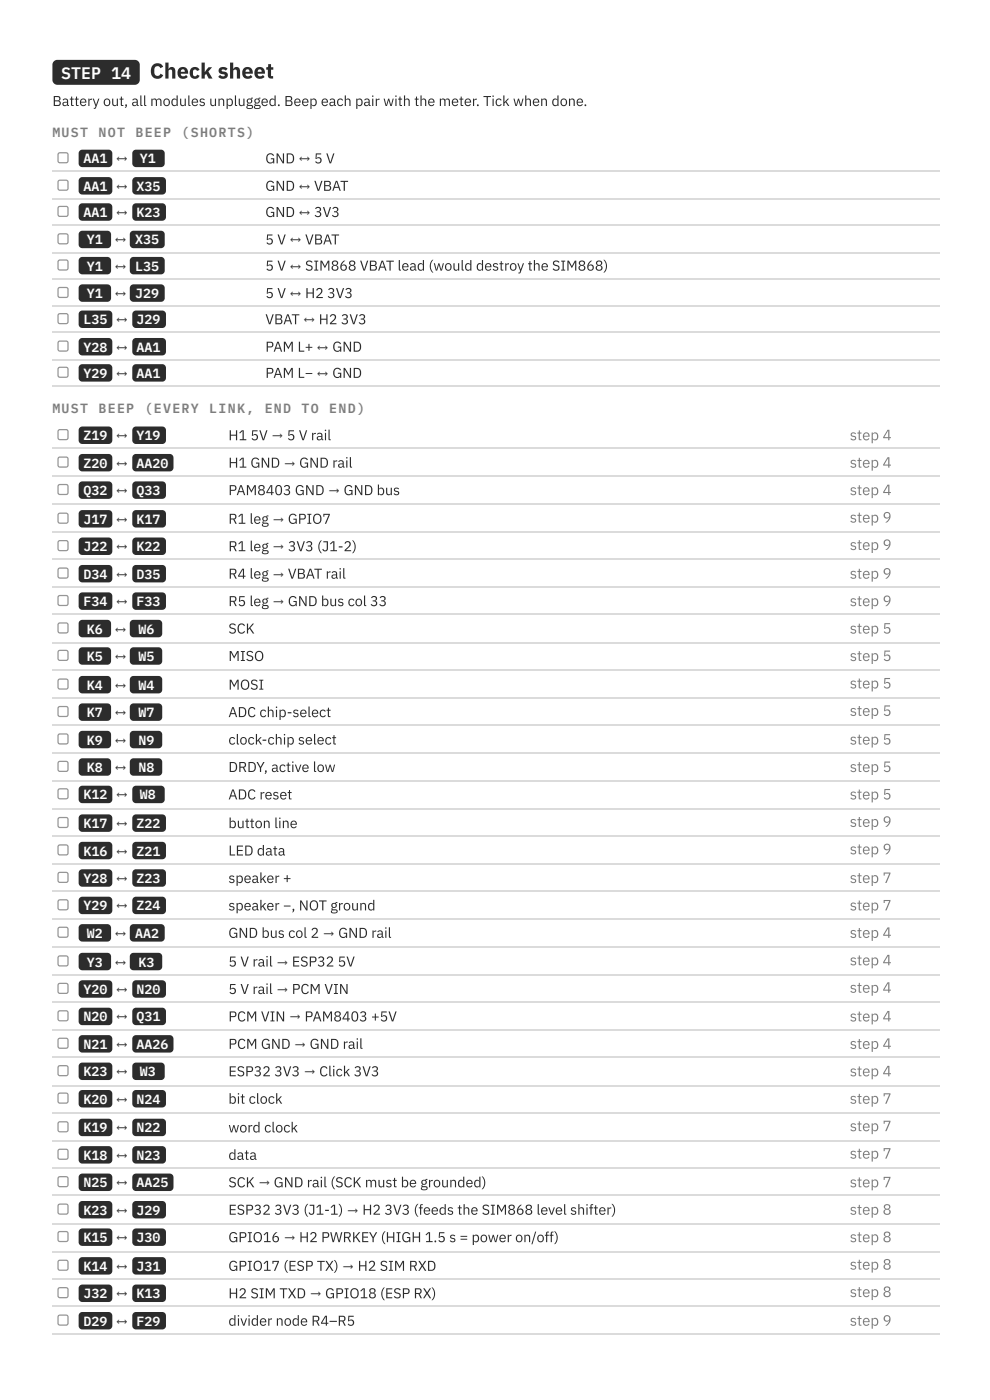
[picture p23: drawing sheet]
<svg xmlns="http://www.w3.org/2000/svg" width="210mm" height="297mm" viewBox="0 0 210 297" stroke-linecap="round" stroke-linejoin="round" font-family="sans-serif">
<defs><g id="words">
<text font-size="4.6" fill="#2a2c2e" x="31.7" y="16.7">Check sheet</text>
<text font-size="3.5" fill="#fff" x="13" y="16.7">STEP 14</text>
<g font-size="3.2" fill="#7b7f83">
<text x="180.2" y="93.4">step 4</text>
<text x="180.2" y="99.2">step 4</text>
<text x="180.2" y="105">step 4</text>
<text x="180.2" y="110.9">step 9</text>
<text x="180.2" y="116.7">step 9</text>
<text x="180.2" y="122.8">step 9</text>
<text x="180.2" y="128.6">step 9</text>
<text x="180.2" y="134.4">step 5</text>
<text x="180.2" y="140.2">step 5</text>
<text x="180.2" y="146.1">step 5</text>
<text x="180.2" y="151.9">step 5</text>
<text x="180.2" y="158">step 5</text>
<text x="180.2" y="163.8">step 5</text>
<text x="180.2" y="169.6">step 5</text>
<text x="180.2" y="175.4">step 9</text>
<text x="180.2" y="181.2">step 9</text>
<text x="180.2" y="187.3">step 7</text>
<text x="180.2" y="193.1">step 7</text>
<text x="180.2" y="199">step 4</text>
<text x="180.2" y="204.8">step 4</text>
<text x="180.2" y="210.6">step 4</text>
<text x="180.2" y="216.7">step 4</text>
<text x="180.2" y="222.5">step 4</text>
<text x="180.2" y="228.3">step 4</text>
<text x="180.2" y="234.2">step 7</text>
<text x="180.2" y="240">step 7</text>
<text x="180.2" y="245.8">step 7</text>
<text x="180.2" y="251.9">step 7</text>
<text x="180.2" y="257.7">step 8</text>
<text x="180.2" y="263.5">step 8</text>
<text x="180.2" y="269.3">step 8</text>
<text x="180.2" y="275.2">step 8</text>
<text x="180.2" y="281.3">step 9</text>
</g>
<g font-size="3" fill="#2a2c2e">
<text x="11.1" y="22.5">Battery out, all modules unplugged. Beep each pair with the meter. Tick when done.</text>
<text x="56.3" y="34.7">GND ↔ 5 V</text>
<text x="56.3" y="40.5">GND ↔ VBAT</text>
<text x="56.3" y="46">GND ↔ 3V3</text>
<text x="24.3" y="51.9">↔ X35</text>
<text x="56.3" y="51.9">5 V ↔ VBAT</text>
<text x="24.3" y="57.4">↔ L35</text>
<text x="56.3" y="57.4">5 V ↔ SIM868 VBAT lead (would destroy the SIM868)</text>
<text x="24.3" y="63.2">↔ J29</text>
<text x="56.3" y="63.2">5 V ↔ H2</text>
<text x="69.4" y="63.2">3V3</text>
<text x="56.3" y="68.8">VBAT ↔ H2</text>
<text x="72.3" y="68.8">3V3</text>
<text x="56.3" y="74.6">PAM L+ ↔ GND</text>
<text x="56.3" y="80.2">PAM L− ↔ GND</text>
<text x="48.4" y="93.4">H1</text>
<text x="53.1" y="93.4">5V → 5 V rail</text>
<text x="48.4" y="99.2">H1 GND → GND rail</text>
<text x="48.4" y="105">PAM8403 GND → GND bus</text>
<text x="48.4" y="111.1">R1 leg → GPIO7</text>
<text x="48.4" y="116.9">R1 leg → 3V3 (J1-2)</text>
<text x="48.4" y="122.8">R4 leg → VBAT rail</text>
<text x="48.4" y="128.6">R5 leg → GND bus col 33</text>
<text x="24.3" y="134.4">↔</text>
<text x="48.4" y="134.4">SCK</text>
<text x="24.3" y="140.2">↔</text>
<text x="48.4" y="140.2">MISO</text>
<text x="24.3" y="146.3">↔</text>
<text x="48.4" y="146.3">MOSI</text>
<text x="24.3" y="152.1">↔</text>
<text x="48.4" y="152.1">ADC chip-select</text>
<text x="24.3" y="158">↔</text>
<text x="48.4" y="158">clock-chip select</text>
<text x="24.3" y="163.8">↔</text>
<text x="48.4" y="163.8">DRDY, active low</text>
<text x="48.4" y="169.6">ADC reset</text>
<text x="48.4" y="175.7">button line</text>
<text x="48.4" y="181.5">LED data</text>
<text x="48.4" y="187.3">speaker +</text>
<text x="48.4" y="193.1">speaker −, NOT ground</text>
<text x="24.3" y="199">↔ AA2</text>
<text x="48.4" y="199">GND bus col 2 → GND rail</text>
<text x="24.3" y="205.1">↔</text>
<text x="48.4" y="205.1">5 V rail → ESP32</text>
<text x="71.6" y="205.1">5V</text>
<text x="48.4" y="210.9">5 V rail → PCM VIN</text>
<text x="48.4" y="216.7">PCM VIN → PAM8403 +5V</text>
<text x="48.4" y="222.5">PCM GND → GND rail</text>
<text x="48.4" y="228.3">ESP32</text>
<text x="58.1" y="228.3">3V3 → Click 3V3</text>
<text x="48.4" y="234.2">bit clock</text>
<text x="48.4" y="240.2">word clock</text>
<text x="48.4" y="246.1">data</text>
<text x="48.4" y="251.9">SCK → GND rail (SCK must be grounded)</text>
<text x="48.4" y="257.7">ESP32</text>
<text x="58.1" y="257.7">3V3 (J1-1) → H2</text>
<text x="81.5" y="257.7">3V3 (feeds the SIM868 level shifter)</text>
<text x="48.4" y="263.5">GPIO16 → H2 PWRKEY (HIGH 1.5 s = power on/off)</text>
<text x="48.4" y="269.6">GPIO17 (ESP TX) → H2 SIM RXD</text>
<text x="48.4" y="275.4">H2 SIM TXD → GPIO18 (ESP RX)</text>
<text x="48.4" y="281.3">divider node R4–R5</text>
</g>
<g font-size="2.8" fill="#7b7f83">
<text x="11.1" y="29.1">MUST</text>
<text x="20.9" y="29.1">NOT</text>
<text x="28.7" y="29.1">BEEP</text>
<text x="38.5" y="29.1">(SHORTS)</text>
<text x="11.1" y="87.6">MUST</text>
<text x="20.9" y="87.6">BEEP</text>
<text x="30.7" y="87.6">(EVERY</text>
<text x="44.4" y="87.6">LINK,</text>
<text x="56.1" y="87.6">END</text>
<text x="63.9" y="87.6">TO</text>
<text x="69.8" y="87.6">END)</text>
</g>
<g font-size="2.8" fill="#fff">
<text x="17.7" y="34.7">AA1 ↔</text>
<text x="29.7" y="34.7">Y1</text>
<text x="17.7" y="40.5">AA1 ↔ X35</text>
<text x="17.7" y="46">AA1 ↔ K23</text>
<text x="18.4" y="51.9">Y1</text>
<text x="18.4" y="57.4">Y1</text>
<text x="18.4" y="63.2">Y1</text>
<text x="17.7" y="68.8">L35 ↔ J29</text>
<text x="17.7" y="74.6">Y28 ↔ AA1</text>
<text x="17.7" y="80.2">Y29 ↔ AA1</text>
<text x="17.7" y="93.4">Z19 ↔ Y19</text>
<text x="17.7" y="99.2">Z20 ↔ AA20</text>
<text x="17.7" y="105">Q32 ↔ Q33</text>
<text x="17.7" y="111.1">J17 ↔ K17</text>
<text x="17.7" y="116.9">J22 ↔ K22</text>
<text x="17.7" y="122.8">D34 ↔ D35</text>
<text x="17.7" y="128.6">F34 ↔ F33</text>
<text x="18.4" y="134.4">K6</text>
<text x="29.3" y="134.4">W6</text>
<text x="18.4" y="140.2">K5</text>
<text x="29.3" y="140.2">W5</text>
<text x="18.4" y="146.3">K4</text>
<text x="29.3" y="146.3">W4</text>
<text x="18.4" y="152.1">K7</text>
<text x="29.3" y="152.1">W7</text>
<text x="18.4" y="158">K9</text>
<text x="29.3" y="158">N9</text>
<text x="18.4" y="163.8">K8</text>
<text x="29.3" y="163.8">N8</text>
<text x="17.7" y="169.6">K12 ↔</text>
<text x="29.7" y="169.6">W8</text>
<text x="17.7" y="175.7">K17 ↔ Z22</text>
<text x="17.7" y="181.5">K16 ↔ Z21</text>
<text x="17.7" y="187.3">Y28 ↔ Z23</text>
<text x="17.7" y="193.1">Y29 ↔ Z24</text>
<text x="18.4" y="199">W2</text>
<text x="18.4" y="205.1">Y3</text>
<text x="29.3" y="205.1">K3</text>
<text x="17.7" y="210.9">Y20 ↔ N20</text>
<text x="17.7" y="216.7">N20 ↔ Q31</text>
<text x="17.7" y="222.5">N21 ↔ AA26</text>
<text x="17.7" y="228.3">K23 ↔</text>
<text x="29.7" y="228.3">W3</text>
<text x="17.7" y="234.2">K20 ↔ N24</text>
<text x="17.7" y="240.2">K19 ↔ N22</text>
<text x="17.7" y="246.1">K18 ↔ N23</text>
<text x="17.7" y="251.9">N25 ↔ AA25</text>
<text x="17.7" y="257.7">K23 ↔ J29</text>
<text x="17.7" y="263.5">K15 ↔ J30</text>
<text x="17.7" y="269.6">K14 ↔ J31</text>
<text x="17.7" y="275.4">J32 ↔ K13</text>
<text x="17.7" y="281.3">D29 ↔ F29</text>
</g>
</g></defs>
<g fill="none" stroke="#e0dbd2" stroke-width=".26">
<path d="M11.1 36.4h188.1M11.1 42.2h188.1M11.1 47.8h188.1M11.1 53.6h188.1M11.1 59.1h188.1M11.1 65h188.1M11.1 70.5h188.1M11.1 76.3h188.1M11.1 81.9h188.1M11.1 95.1h188.1M11.1 100.9h188.1M11.1 107h188.1"/>
<path d="M11.1 112.8h188.1M11.1 118.7h188.1M11.1 124.5h188.1M11.1 130.3h188.1M11.1 136.4h188.1M11.1 142.2h188.1M11.1 148h188.1M11.1 153.9h188.1M11.1 159.7h188.1M11.1 165.8h188.1M11.1 171.6h188.1M11.1 177.4h188.1"/>
<path d="M11.1 183.2h188.1M11.1 189h188.1M11.1 194.9h188.1M11.1 201h188.1M11.1 206.8h188.1M11.1 212.6h188.1M11.1 218.4h188.1M11.1 224.2h188.1M11.1 230.3h188.1M11.1 236.1h188.1M11.1 242h188.1M11.1 247.8h188.1"/>
<path d="M11.1 253.6h188.1M11.1 259.7h188.1M11.1 265.5h188.1M11.1 271.3h188.1M11.1 277.2h188.1M11.1 283h188.1"/>
</g>
<path d="M11.4 13l.8-.3h16.4a1.06 1.06 0 0 1 1 1.1v3.1a1.06 1.06 0 0 1-1 1.1h-16.4a1.06 1.06 0 0 1-1.1-1.1v-3.1z" fill="#2a2c2e"/>
<path d="M12.4 32.5l.3-.1 1.6 .1 .1 .3-.1 1.6-.3 .1-1.6-.1-.1-.3z" fill="none" stroke="#8c959f" stroke-width=".26"/>
<g fill="#2a2c2e">
<path d="M16.9 32l.6-.2h5.5a.79 .79 0 0 1 .8 .7v2.2a.79 .79 0 0 1-.8 .8h-5.5a.79 .79 0 0 1-.8-.8v-2.2z"/>
<path d="M28.3 32l.5-.2h5.3a.79 .79 0 0 1 .8 .7v2.2a.79 .79 0 0 1-.8 .8h-5.3a.79 .79 0 0 1-.8-.8v-2.2z"/>
</g>
<path d="M12.4 38.3l.3-.1 1.6 .1 .1 .3-.1 1.6-.3 .1-1.6-.1-.1-.2z" fill="none" stroke="#8c959f" stroke-width=".26"/>
<g fill="#2a2c2e">
<path d="M16.9 37.8l.6-.2h5.5a.79 .79 0 0 1 .8 .8v2.1a.79 .79 0 0 1-.8 .8h-5.5a.79 .79 0 0 1-.8-.8v-2.1z"/>
<path d="M28.3 37.8l.5-.2h5.6a.79 .79 0 0 1 .8 .8v2.1a.79 .79 0 0 1-.8 .8h-5.6a.79 .79 0 0 1-.8-.8v-2.1z"/>
</g>
<path d="M12.4 43.9l.3-.1 1.6 .1 .1 .3-.1 1.6-.3 .1-1.6-.1-.1-.3z" fill="none" stroke="#8c959f" stroke-width=".26"/>
<g fill="#2a2c2e">
<path d="M16.9 43.4l.6-.3h5.5a.79 .79 0 0 1 .8 .8v2.1a.79 .79 0 0 1-.8 .8h-5.5a.79 .79 0 0 1-.8-.8v-2.1z"/>
<path d="M28.3 43.4l.5-.3h5.6a.79 .79 0 0 1 .8 .8v2.1a.79 .79 0 0 1-.8 .8h-5.6a.79 .79 0 0 1-.8-.8v-2.1z"/>
</g>
<path d="M12.4 49.7l.3-.1 1.6 .1 .1 .3-.1 1.6-.3 .1-1.6-.1-.1-.3z" fill="none" stroke="#8c959f" stroke-width=".26"/>
<g fill="#2a2c2e">
<path d="M16.9 49.2l.6-.3h5.3a.79 .79 0 0 1 .7 .8v2.2a.79 .79 0 0 1-.7 .8h-5.3a.79 .79 0 0 1-.8-.8v-2.2z"/>
<path d="M27.7 49.2l.6-.3h5.8a.79 .79 0 0 1 .8 .8v2.2a.79 .79 0 0 1-.8 .8h-5.8a.79 .79 0 0 1-.8-.8v-2.2z"/>
</g>
<path d="M12.4 55.3l.3-.1 1.6 .1 .1 .3-.1 1.6-.3 .1-1.6-.1-.1-.3z" fill="none" stroke="#8c959f" stroke-width=".26"/>
<g fill="#2a2c2e">
<path d="M16.9 54.7l.6-.2h5.3a.79 .79 0 0 1 .7 .8v2.1a.79 .79 0 0 1-.7 .8h-5.3a.79 .79 0 0 1-.8-.8v-2.1z"/>
<path d="M27.7 54.7l.6-.2h5.8a.79 .79 0 0 1 .8 .8v2.1a.79 .79 0 0 1-.8 .8h-5.8a.79 .79 0 0 1-.8-.8v-2.1z"/>
</g>
<path d="M12.4 61.1l.3-.1 1.6 .1 .1 .3-.1 1.6-.3 .1-1.6-.1-.1-.3z" fill="none" stroke="#8c959f" stroke-width=".26"/>
<g fill="#2a2c2e">
<path d="M16.9 60.6l.6-.3h5.3a.79 .79 0 0 1 .7 .8v2.1a.79 .79 0 0 1-.7 .8h-5.3a.79 .79 0 0 1-.8-.8v-2.1z"/>
<path d="M27.7 60.6l.6-.3h5.8a.79 .79 0 0 1 .8 .8v2.1a.79 .79 0 0 1-.8 .8h-5.8a.79 .79 0 0 1-.8-.8v-2.1z"/>
</g>
<path d="M12.4 66.7l.3-.2 1.6 .2 .1 .2-.1 1.6-.3 .2-1.6-.2-.1-.2z" fill="none" stroke="#8c959f" stroke-width=".26"/>
<g fill="#2a2c2e">
<path d="M16.9 66.1l.6-.2h5.5a.79 .79 0 0 1 .8 .8v2.1a.79 .79 0 0 1-.8 .8h-5.5a.79 .79 0 0 1-.8-.8v-2.1z"/>
<path d="M28.3 66.1l.5-.2h5.6a.79 .79 0 0 1 .8 .8v2.1a.79 .79 0 0 1-.8 .8h-5.6a.79 .79 0 0 1-.8-.8v-2.1z"/>
</g>
<path d="M12.4 72.5l.3-.1 1.6 .1 .1 .3-.1 1.6-.3 .1-1.6-.1-.1-.3z" fill="none" stroke="#8c959f" stroke-width=".26"/>
<g fill="#2a2c2e">
<path d="M16.9 71.9l.6-.2h5.5a.79 .79 0 0 1 .8 .8v2.1a.79 .79 0 0 1-.8 .8h-5.5a.79 .79 0 0 1-.8-.8v-2.1z"/>
<path d="M28.3 71.9l.5-.2h5.6a.79 .79 0 0 1 .8 .8v2.1a.79 .79 0 0 1-.8 .8h-5.6a.79 .79 0 0 1-.8-.8v-2.1z"/>
</g>
<path d="M12.4 78l.3-.1 1.6 .1 .1 .3-.1 1.6-.3 .1-1.6-.1-.1-.3z" fill="none" stroke="#8c959f" stroke-width=".26"/>
<g fill="#2a2c2e">
<path d="M16.9 77.5l.6-.2h5.5a.79 .79 0 0 1 .8 .8v2.1a.79 .79 0 0 1-.8 .8h-5.5a.79 .79 0 0 1-.8-.8v-2.1z"/>
<path d="M28.3 77.5l.5-.2h5.6a.79 .79 0 0 1 .8 .8v2.1a.79 .79 0 0 1-.8 .8h-5.6a.79 .79 0 0 1-.8-.8v-2.1z"/>
</g>
<path d="M12.4 91.3l.3-.2 1.6 .2 .1 .2-.1 1.6-.3 .2-1.6-.2-.1-.2z" fill="none" stroke="#8c959f" stroke-width=".26"/>
<g fill="#2a2c2e">
<path d="M16.9 90.7l.6-.2h5.5a.79 .79 0 0 1 .8 .8v2.1a.79 .79 0 0 1-.8 .8h-5.5a.79 .79 0 0 1-.8-.8v-2.1z"/>
<path d="M28.3 90.7l.5-.2h5.6a.79 .79 0 0 1 .8 .8v2.1a.79 .79 0 0 1-.8 .8h-5.6a.79 .79 0 0 1-.8-.8v-2.1z"/>
</g>
<path d="M12.4 97.1l.3-.1 1.6 .1 .1 .3-.1 1.6-.3 .1-1.6-.1-.1-.3z" fill="none" stroke="#8c959f" stroke-width=".26"/>
<g fill="#2a2c2e">
<path d="M16.9 96.5l.6-.2h5.5a.79 .79 0 0 1 .8 .8v2.1a.79 .79 0 0 1-.8 .8h-5.5a.79 .79 0 0 1-.8-.8v-2.1z"/>
<path d="M28.3 96.5l.5-.2h7.2a.79 .79 0 0 1 .8 .8v2.1a.79 .79 0 0 1-.8 .8h-7.2a.79 .79 0 0 1-.8-.8v-2.1z"/>
</g>
<path d="M12.4 102.9l.3-.1 1.6 .1 .1 .3-.1 1.6-.3 .1-1.6-.1-.1-.3z" fill="none" stroke="#8c959f" stroke-width=".26"/>
<g fill="#2a2c2e">
<path d="M16.9 102.4l.6-.3h5.5a.79 .79 0 0 1 .8 .8v2.1a.79 .79 0 0 1-.8 .8h-5.5a.79 .79 0 0 1-.8-.8v-2.1z"/>
<path d="M28.3 102.4l.5-.3h5.6a.79 .79 0 0 1 .8 .8v2.1a.79 .79 0 0 1-.8 .8h-5.6a.79 .79 0 0 1-.8-.8v-2.1z"/>
</g>
<path d="M12.4 109l.3-.1 1.6 .1 .1 .3-.1 1.6-.3 .1-1.6-.1-.1-.3z" fill="none" stroke="#8c959f" stroke-width=".26"/>
<g fill="#2a2c2e">
<path d="M16.9 108.4l.6-.2h5.5a.79 .79 0 0 1 .8 .8v2.1a.79 .79 0 0 1-.8 .8h-5.5a.79 .79 0 0 1-.8-.8v-2.1z"/>
<path d="M28.3 108.4l.5-.2h5.6a.79 .79 0 0 1 .8 .8v2.1a.79 .79 0 0 1-.8 .8h-5.6a.79 .79 0 0 1-.8-.8v-2.1z"/>
</g>
<path d="M12.4 114.8l.3-.1 1.6 .1 .1 .3-.1 1.6-.3 .1-1.6-.1-.1-.3z" fill="none" stroke="#8c959f" stroke-width=".26"/>
<g fill="#2a2c2e">
<path d="M16.9 114.3l.6-.3h5.5a.79 .79 0 0 1 .8 .8v2.1a.79 .79 0 0 1-.8 .8h-5.5a.79 .79 0 0 1-.8-.8v-2.1z"/>
<path d="M28.3 114.3l.5-.3h5.6a.79 .79 0 0 1 .8 .8v2.1a.79 .79 0 0 1-.8 .8h-5.6a.79 .79 0 0 1-.8-.8v-2.1z"/>
</g>
<path d="M12.4 120.6l.3-.1 1.6 .1 .1 .3-.1 1.6-.3 .1-1.6-.1-.1-.3z" fill="none" stroke="#8c959f" stroke-width=".26"/>
<g fill="#2a2c2e">
<path d="M16.9 120.1l.6-.2h5.5a.79 .79 0 0 1 .8 .8v2.1a.79 .79 0 0 1-.8 .8h-5.5a.79 .79 0 0 1-.8-.8v-2.1z"/>
<path d="M28.3 120.1l.5-.2h5.6a.79 .79 0 0 1 .8 .8v2.1a.79 .79 0 0 1-.8 .8h-5.6a.79 .79 0 0 1-.8-.8v-2.1z"/>
</g>
<path d="M12.4 126.5l.3-.2 1.6 .2 .1 .2-.1 1.6-.3 .2-1.6-.2-.1-.2z" fill="none" stroke="#8c959f" stroke-width=".26"/>
<g fill="#2a2c2e">
<path d="M16.9 125.9l.6-.2h5.5a.79 .79 0 0 1 .8 .8v2.1a.79 .79 0 0 1-.8 .8h-5.5a.79 .79 0 0 1-.8-.8v-2.1z"/>
<path d="M28.3 125.9l.5-.2h5.6a.79 .79 0 0 1 .8 .8v2.1a.79 .79 0 0 1-.8 .8h-5.6a.79 .79 0 0 1-.8-.8v-2.1z"/>
</g>
<path d="M12.4 132.3l.3-.1 1.6 .1 .1 .3-.1 1.6-.3 .1-1.6-.1-.1-.3z" fill="none" stroke="#8c959f" stroke-width=".26"/>
<g fill="#2a2c2e">
<path d="M16.9 131.7l.6-.2h5.3a.79 .79 0 0 1 .7 .8v2.1a.79 .79 0 0 1-.7 .8h-5.3a.79 .79 0 0 1-.8-.8v-2.1z"/>
<path d="M27.7 131.7l.6-.2h5.3a.79 .79 0 0 1 .8 .8v2.1a.79 .79 0 0 1-.8 .8h-5.3a.79 .79 0 0 1-.8-.8v-2.1z"/>
</g>
<path d="M12.4 138.1l.3-.1 1.6 .1 .1 .3-.1 1.6-.3 .1-1.6-.1-.1-.3z" fill="none" stroke="#8c959f" stroke-width=".26"/>
<g fill="#2a2c2e">
<path d="M16.9 137.6l.6-.3h5.3a.79 .79 0 0 1 .7 .8v2.1a.79 .79 0 0 1-.7 .8h-5.3a.79 .79 0 0 1-.8-.8v-2.1z"/>
<path d="M27.7 137.6l.6-.3h5.3a.79 .79 0 0 1 .8 .8v2.1a.79 .79 0 0 1-.8 .8h-5.3a.79 .79 0 0 1-.8-.8v-2.1z"/>
</g>
<path d="M12.4 144.2l.3-.1 1.6 .1 .1 .3-.1 1.6-.3 .1-1.6-.1-.1-.3z" fill="none" stroke="#8c959f" stroke-width=".26"/>
<g fill="#2a2c2e">
<path d="M16.9 143.6l.6-.2h5.3a.79 .79 0 0 1 .7 .8v2.1a.79 .79 0 0 1-.7 .8h-5.3a.79 .79 0 0 1-.8-.8v-2.1z"/>
<path d="M27.7 143.6l.6-.2h5.3a.79 .79 0 0 1 .8 .8v2.1a.79 .79 0 0 1-.8 .8h-5.3a.79 .79 0 0 1-.8-.8v-2.1z"/>
</g>
<path d="M12.4 150l.3-.1 1.6 .1 .1 .3-.1 1.6-.3 .1-1.6-.1-.1-.3z" fill="none" stroke="#8c959f" stroke-width=".26"/>
<g fill="#2a2c2e">
<path d="M16.9 149.5l.6-.3h5.3a.79 .79 0 0 1 .7 .8v2.1a.79 .79 0 0 1-.7 .8h-5.3a.79 .79 0 0 1-.8-.8v-2.1z"/>
<path d="M27.7 149.5l.6-.3h5.3a.79 .79 0 0 1 .8 .8v2.1a.79 .79 0 0 1-.8 .8h-5.3a.79 .79 0 0 1-.8-.8v-2.1z"/>
</g>
<path d="M12.4 155.8l.3-.1 1.6 .1 .1 .3-.1 1.6-.3 .1-1.6-.1-.1-.3z" fill="none" stroke="#8c959f" stroke-width=".26"/>
<g fill="#2a2c2e">
<path d="M16.9 155.3l.6-.3h5.3a.79 .79 0 0 1 .7 .8v2.2a.79 .79 0 0 1-.7 .8h-5.3a.79 .79 0 0 1-.8-.8v-2.2z"/>
<path d="M27.7 155.3l.6-.3h5.3a.79 .79 0 0 1 .8 .8v2.2a.79 .79 0 0 1-.8 .8h-5.3a.79 .79 0 0 1-.8-.8v-2.2z"/>
</g>
<path d="M12.4 161.6l.3-.1 1.6 .1 .1 .3-.1 1.6-.3 .1-1.6-.1-.1-.3z" fill="none" stroke="#8c959f" stroke-width=".26"/>
<g fill="#2a2c2e">
<path d="M16.9 161.1l.6-.2h5.3a.79 .79 0 0 1 .7 .8v2.1a.79 .79 0 0 1-.7 .8h-5.3a.79 .79 0 0 1-.8-.8v-2.1z"/>
<path d="M27.7 161.1l.6-.2h5.3a.79 .79 0 0 1 .8 .8v2.1a.79 .79 0 0 1-.8 .8h-5.3a.79 .79 0 0 1-.8-.8v-2.1z"/>
</g>
<path d="M12.4 167.5l.3-.2 1.6 .2 .1 .2-.1 1.6-.3 .2-1.6-.2-.1-.2z" fill="none" stroke="#8c959f" stroke-width=".26"/>
<g fill="#2a2c2e">
<path d="M16.9 166.9l.6-.2h5.5a.79 .79 0 0 1 .8 .8v2.1a.79 .79 0 0 1-.8 .8h-5.5a.79 .79 0 0 1-.8-.8v-2.1z"/>
<path d="M28.3 166.9l.5-.2h5.3a.79 .79 0 0 1 .8 .8v2.1a.79 .79 0 0 1-.8 .8h-5.3a.79 .79 0 0 1-.8-.8v-2.1z"/>
</g>
<path d="M12.4 173.6l.3-.2 1.6 .2 .1 .2-.1 1.6-.3 .2-1.6-.2-.1-.2z" fill="none" stroke="#8c959f" stroke-width=".26"/>
<g fill="#2a2c2e">
<path d="M16.9 173l.6-.2h5.5a.79 .79 0 0 1 .8 .8v2.1a.79 .79 0 0 1-.8 .8h-5.5a.79 .79 0 0 1-.8-.8v-2.1z"/>
<path d="M28.3 173l.5-.2h5.6a.79 .79 0 0 1 .8 .8v2.1a.79 .79 0 0 1-.8 .8h-5.6a.79 .79 0 0 1-.8-.8v-2.1z"/>
</g>
<path d="M12.4 179.4l.3-.1 1.6 .1 .1 .3-.1 1.6-.3 .1-1.6-.1-.1-.3z" fill="none" stroke="#8c959f" stroke-width=".26"/>
<g fill="#2a2c2e">
<path d="M16.9 178.8l.6-.2h5.5a.79 .79 0 0 1 .8 .8v2.1a.79 .79 0 0 1-.8 .8h-5.5a.79 .79 0 0 1-.8-.8v-2.1z"/>
<path d="M28.3 178.8l.5-.2h5.6a.79 .79 0 0 1 .8 .8v2.1a.79 .79 0 0 1-.8 .8h-5.6a.79 .79 0 0 1-.8-.8v-2.1z"/>
</g>
<path d="M12.4 185.2l.3-.1 1.6 .1 .1 .3-.1 1.6-.3 .1-1.6-.1-.1-.3z" fill="none" stroke="#8c959f" stroke-width=".26"/>
<g fill="#2a2c2e">
<path d="M16.9 184.6l.6-.2h5.5a.79 .79 0 0 1 .8 .8v2.1a.79 .79 0 0 1-.8 .8h-5.5a.79 .79 0 0 1-.8-.8v-2.1z"/>
<path d="M28.3 184.6l.5-.2h5.6a.79 .79 0 0 1 .8 .8v2.1a.79 .79 0 0 1-.8 .8h-5.6a.79 .79 0 0 1-.8-.8v-2.1z"/>
</g>
<path d="M12.4 191l.3-.1 1.6 .1 .1 .3-.1 1.6-.3 .1-1.6-.1-.1-.3z" fill="none" stroke="#8c959f" stroke-width=".26"/>
<g fill="#2a2c2e">
<path d="M16.9 190.5l.6-.3h5.5a.79 .79 0 0 1 .8 .8v2.1a.79 .79 0 0 1-.8 .8h-5.5a.79 .79 0 0 1-.8-.8v-2.1z"/>
<path d="M28.3 190.5l.5-.3h5.6a.79 .79 0 0 1 .8 .8v2.1a.79 .79 0 0 1-.8 .8h-5.6a.79 .79 0 0 1-.8-.8v-2.1z"/>
</g>
<path d="M12.4 196.8l.3-.1 1.6 .1 .1 .3-.1 1.6-.3 .1-1.6-.1-.1-.3z" fill="none" stroke="#8c959f" stroke-width=".26"/>
<g fill="#2a2c2e">
<path d="M16.9 196.3l.6-.2h5.3a.79 .79 0 0 1 .7 .8v2.1a.79 .79 0 0 1-.7 .8h-5.3a.79 .79 0 0 1-.8-.8v-2.1z"/>
<path d="M27.7 196.3l.6-.2h5.8a.79 .79 0 0 1 .8 .8v2.1a.79 .79 0 0 1-.8 .8h-5.8a.79 .79 0 0 1-.8-.8v-2.1z"/>
</g>
<path d="M12.4 202.9l.3-.1 1.6 .1 .1 .3-.1 1.6-.3 .1-1.6-.1-.1-.3z" fill="none" stroke="#8c959f" stroke-width=".26"/>
<g fill="#2a2c2e">
<path d="M16.9 202.4l.6-.3h5.3a.79 .79 0 0 1 .7 .8v2.2a.79 .79 0 0 1-.7 .7h-5.3a.79 .79 0 0 1-.8-.7v-2.2z"/>
<path d="M27.7 202.4l.6-.3h5.3a.79 .79 0 0 1 .8 .8v2.2a.79 .79 0 0 1-.8 .7h-5.3a.79 .79 0 0 1-.8-.7v-2.2z"/>
</g>
<path d="M12.4 208.7l.3-.1 1.6 .1 .1 .3-.1 1.6-.3 .1-1.6-.1-.1-.3z" fill="none" stroke="#8c959f" stroke-width=".26"/>
<g fill="#2a2c2e">
<path d="M16.9 208.2l.6-.2h5.5a.79 .79 0 0 1 .8 .8v2.1a.79 .79 0 0 1-.8 .8h-5.5a.79 .79 0 0 1-.8-.8v-2.1z"/>
<path d="M28.3 208.2l.5-.2h5.6a.79 .79 0 0 1 .8 .8v2.1a.79 .79 0 0 1-.8 .8h-5.6a.79 .79 0 0 1-.8-.8v-2.1z"/>
</g>
<path d="M12.4 214.6l.3-.2 1.6 .2 .1 .2-.1 1.6-.3 .2-1.6-.2-.1-.2z" fill="none" stroke="#8c959f" stroke-width=".26"/>
<g fill="#2a2c2e">
<path d="M16.9 214l.6-.2h5.5a.79 .79 0 0 1 .8 .8v2.1a.79 .79 0 0 1-.8 .8h-5.5a.79 .79 0 0 1-.8-.8v-2.1z"/>
<path d="M28.3 214l.5-.2h5.6a.79 .79 0 0 1 .8 .8v2.1a.79 .79 0 0 1-.8 .8h-5.6a.79 .79 0 0 1-.8-.8v-2.1z"/>
</g>
<path d="M12.4 220.4l.3-.1 1.6 .1 .1 .3-.1 1.6-.3 .1-1.6-.1-.1-.3z" fill="none" stroke="#8c959f" stroke-width=".26"/>
<g fill="#2a2c2e">
<path d="M16.9 219.8l.6-.2h5.5a.79 .79 0 0 1 .8 .8v2.1a.79 .79 0 0 1-.8 .8h-5.5a.79 .79 0 0 1-.8-.8v-2.1z"/>
<path d="M28.3 219.8l.5-.2h7.2a.79 .79 0 0 1 .8 .8v2.1a.79 .79 0 0 1-.8 .8h-7.2a.79 .79 0 0 1-.8-.8v-2.1z"/>
</g>
<path d="M12.4 226.2l.3-.1 1.6 .1 .1 .3-.1 1.6-.3 .1-1.6-.1-.1-.3z" fill="none" stroke="#8c959f" stroke-width=".26"/>
<g fill="#2a2c2e">
<path d="M16.9 225.7l.6-.3h5.5a.79 .79 0 0 1 .8 .8v2.1a.79 .79 0 0 1-.8 .8h-5.5a.79 .79 0 0 1-.8-.8v-2.1z"/>
<path d="M28.3 225.7l.5-.3h5.3a.79 .79 0 0 1 .8 .8v2.1a.79 .79 0 0 1-.8 .8h-5.3a.79 .79 0 0 1-.8-.8v-2.1z"/>
</g>
<path d="M12.4 232l.3-.1 1.6 .1 .1 .3-.1 1.6-.3 .1-1.6-.1-.1-.3z" fill="none" stroke="#8c959f" stroke-width=".26"/>
<g fill="#2a2c2e">
<path d="M16.9 231.5l.6-.3h5.5a.79 .79 0 0 1 .8 .8v2.2a.79 .79 0 0 1-.8 .8h-5.5a.79 .79 0 0 1-.8-.8v-2.2z"/>
<path d="M28.3 231.5l.5-.3h5.6a.79 .79 0 0 1 .8 .8v2.2a.79 .79 0 0 1-.8 .8h-5.6a.79 .79 0 0 1-.8-.8v-2.2z"/>
</g>
<path d="M12.4 238.1l.3-.1 1.6 .1 .1 .3-.1 1.6-.3 .1-1.6-.1-.1-.3z" fill="none" stroke="#8c959f" stroke-width=".26"/>
<g fill="#2a2c2e">
<path d="M16.9 237.6l.6-.3h5.5a.79 .79 0 0 1 .8 .8v2.1a.79 .79 0 0 1-.8 .8h-5.5a.79 .79 0 0 1-.8-.8v-2.1z"/>
<path d="M28.3 237.6l.5-.3h5.6a.79 .79 0 0 1 .8 .8v2.1a.79 .79 0 0 1-.8 .8h-5.6a.79 .79 0 0 1-.8-.8v-2.1z"/>
</g>
<path d="M12.4 243.9l.3-.1 1.6 .1 .1 .3-.1 1.6-.3 .1-1.6-.1-.1-.3z" fill="none" stroke="#8c959f" stroke-width=".26"/>
<g fill="#2a2c2e">
<path d="M16.9 243.4l.6-.2h5.5a.79 .79 0 0 1 .8 .7v2.2a.79 .79 0 0 1-.8 .8h-5.5a.79 .79 0 0 1-.8-.8v-2.2z"/>
<path d="M28.3 243.4l.5-.2h5.6a.79 .79 0 0 1 .8 .7v2.2a.79 .79 0 0 1-.8 .8h-5.6a.79 .79 0 0 1-.8-.8v-2.2z"/>
</g>
<path d="M12.4 249.8l.3-.2 1.6 .2 .1 .2-.1 1.6-.3 .2-1.6-.2-.1-.2z" fill="none" stroke="#8c959f" stroke-width=".26"/>
<g fill="#2a2c2e">
<path d="M16.9 249.2l.6-.2h5.5a.79 .79 0 0 1 .8 .8v2.1a.79 .79 0 0 1-.8 .8h-5.5a.79 .79 0 0 1-.8-.8v-2.1z"/>
<path d="M28.3 249.2l.5-.2h7.2a.79 .79 0 0 1 .8 .8v2.1a.79 .79 0 0 1-.8 .8h-7.2a.79 .79 0 0 1-.8-.8v-2.1z"/>
</g>
<path d="M12.4 255.6l.3-.1 1.6 .1 .1 .3-.1 1.6-.3 .1-1.6-.1-.1-.3z" fill="none" stroke="#8c959f" stroke-width=".26"/>
<g fill="#2a2c2e">
<path d="M16.9 255l.6-.2h5.5a.79 .79 0 0 1 .8 .8v2.1a.79 .79 0 0 1-.8 .8h-5.5a.79 .79 0 0 1-.8-.8v-2.1z"/>
<path d="M28.3 255l.5-.2h5.6a.79 .79 0 0 1 .8 .8v2.1a.79 .79 0 0 1-.8 .8h-5.6a.79 .79 0 0 1-.8-.8v-2.1z"/>
</g>
<path d="M12.4 261.4l.3-.1 1.6 .1 .1 .3-.1 1.6-.3 .1-1.6-.1-.1-.3z" fill="none" stroke="#8c959f" stroke-width=".26"/>
<g fill="#2a2c2e">
<path d="M16.9 260.8l.6-.2h5.5a.79 .79 0 0 1 .8 .8v2.1a.79 .79 0 0 1-.8 .8h-5.5a.79 .79 0 0 1-.8-.8v-2.1z"/>
<path d="M28.3 260.8l.5-.2h5.6a.79 .79 0 0 1 .8 .8v2.1a.79 .79 0 0 1-.8 .8h-5.6a.79 .79 0 0 1-.8-.8v-2.1z"/>
</g>
<path d="M12.4 267.5l.3-.1 1.6 .1 .1 .3-.1 1.6-.3 .1-1.6-.1-.1-.3z" fill="none" stroke="#8c959f" stroke-width=".26"/>
<g fill="#2a2c2e">
<path d="M16.9 266.9l.6-.2h5.5a.79 .79 0 0 1 .8 .8v2.1a.79 .79 0 0 1-.8 .8h-5.5a.79 .79 0 0 1-.8-.8v-2.1z"/>
<path d="M28.3 266.9l.5-.2h5.6a.79 .79 0 0 1 .8 .8v2.1a.79 .79 0 0 1-.8 .8h-5.6a.79 .79 0 0 1-.8-.8v-2.1z"/>
</g>
<path d="M12.4 273.3l.3-.1 1.6 .1 .1 .3-.1 1.6-.3 .1-1.6-.1-.1-.3z" fill="none" stroke="#8c959f" stroke-width=".26"/>
<g fill="#2a2c2e">
<path d="M16.9 272.8l.6-.3h5.5a.79 .79 0 0 1 .8 .8v2.1a.79 .79 0 0 1-.8 .8h-5.5a.79 .79 0 0 1-.8-.8v-2.1z"/>
<path d="M28.3 272.8l.5-.3h5.6a.79 .79 0 0 1 .8 .8v2.1a.79 .79 0 0 1-.8 .8h-5.6a.79 .79 0 0 1-.8-.8v-2.1z"/>
</g>
<path d="M12.4 279.1l.3-.1 1.6 .1 .1 .3-.1 1.6-.3 .1-1.6-.1-.1-.3z" fill="none" stroke="#8c959f" stroke-width=".26"/>
<g fill="#2a2c2e">
<path d="M16.9 278.6l.6-.3h5.5a.79 .79 0 0 1 .8 .8v2.2a.79 .79 0 0 1-.8 .7h-5.5a.79 .79 0 0 1-.8-.7v-2.2z"/>
<path d="M28.3 278.6l.5-.3h5.6a.79 .79 0 0 1 .8 .8v2.2a.79 .79 0 0 1-.8 .7h-5.6a.79 .79 0 0 1-.8-.7v-2.2z"/>
</g>
<use href="#words"/>
</svg>
